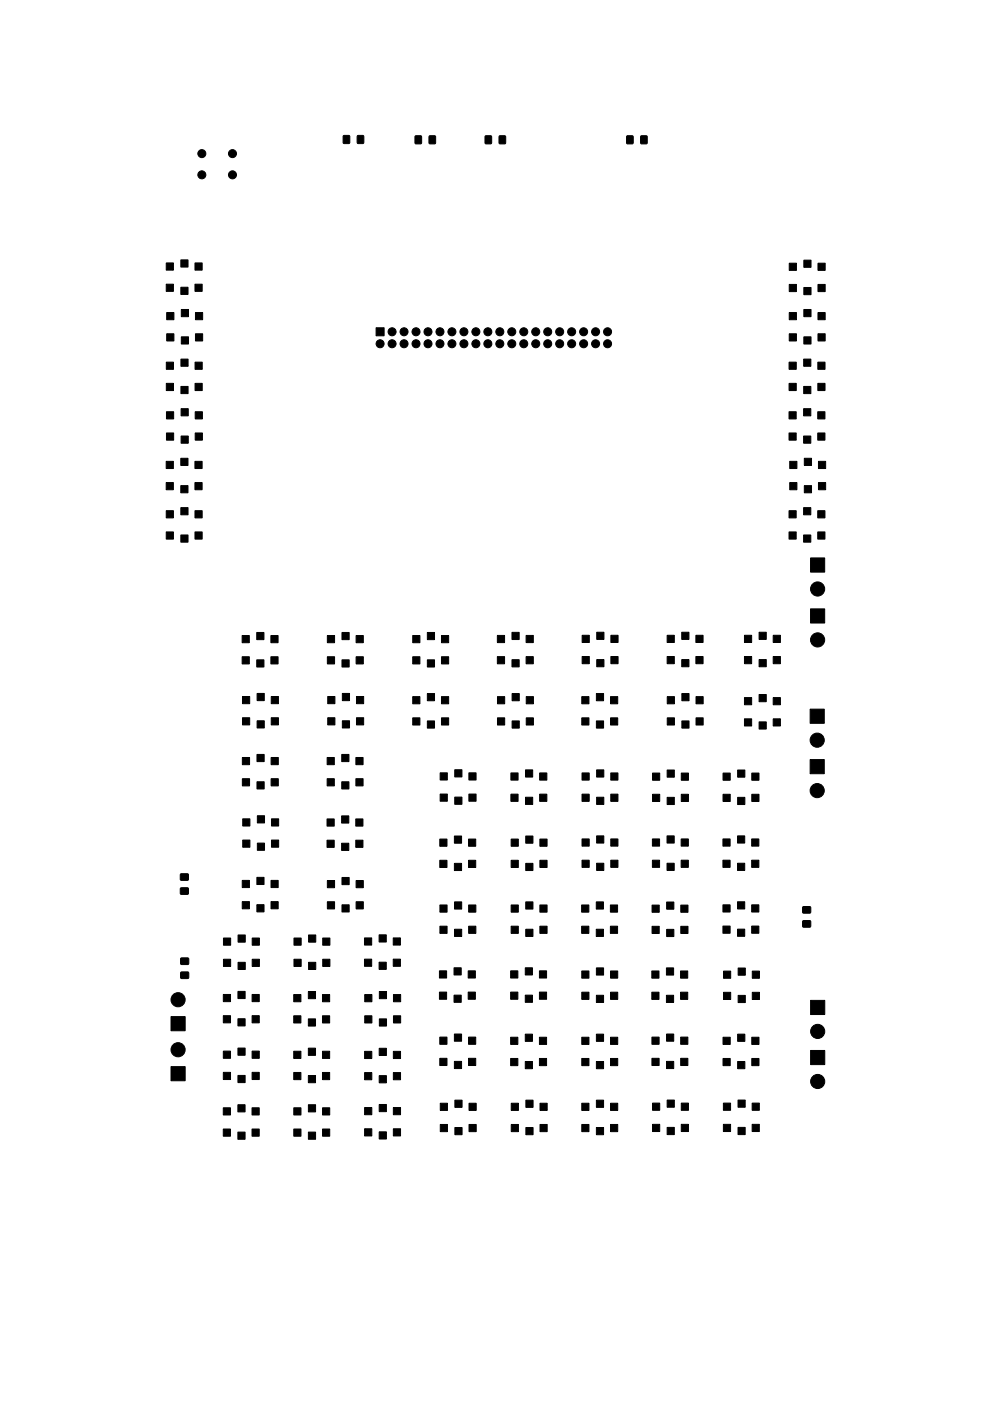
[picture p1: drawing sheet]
<svg xmlns="http://www.w3.org/2000/svg" width="210mm" height="297mm" viewBox="0 0 210 297" stroke-linecap="round" stroke-linejoin="round" font-family="sans-serif">
<g fill="#000" stroke="#000" stroke-width=".21">
<path d="M72.9 28.8h1.3l-.1 1.6h-1.3zM75.8 28.8h1.3v1.6h-1.3zM88.1 28.8l1.3 .1-.1 1.6-1.2-.1zM91.1 28.8l1.3 .1-.1 1.6-1.2-.1zM103 28.8l1.3 .1-.1 1.6-1.3-.1zM105.9 28.8l1.3 .1v1.6l-1.3-.1zM133 28.8l1.3 .1-.1 1.6-1.2-.1zM136 28.8l1.3 .1-.1 1.6-1.2-.1zM35.3 55.8h1.5v1.5h-1.5zM38.4 55.1h1.5v1.5h-1.5zM41.4 55.8h1.5v1.5h-1.5zM167.5 55.8h1.5v1.5h-1.5z"/>
<path d="M170.6 55.2h1.5v1.5h-1.5zM173.6 55.8h1.5v1.5h-1.5zM35.3 60.3h1.5v1.5h-1.5zM35.3 76.8h1.5v1.5h-1.5zM35.4 70.8h1.5v1.5h-1.5zM35.4 66.3h1.5v1.5h-1.5zM38.4 60.9h1.5v1.5h-1.5zM38.4 76.1h1.5v1.6h-1.5zM38.5 71.4h1.5v1.5h-1.5zM38.5 65.6h1.5v1.5h-1.5zM41.4 60.3h1.5v1.5h-1.5zM41.4 76.8h1.5v1.5h-1.5z"/>
<path d="M41.5 70.8h1.5v1.5h-1.5zM41.5 66.3h1.5v1.5h-1.5zM79.8 69.5h1.7v1.7h-1.7zM167.4 76.8h1.5v1.5h-1.5zM167.5 70.8h1.5v1.5h-1.5zM167.5 66.3h1.5v1.5h-1.5zM167.5 60.3h1.5v1.5h-1.5zM170.5 76.1h1.5v1.6h-1.5zM170.6 71.4h1.5v1.5h-1.5zM170.6 65.6h1.5v1.5h-1.5zM170.6 61h1.5v1.5h-1.5zM173.5 76.8h1.5v1.5h-1.5z"/>
<path d="M173.6 70.8h1.5v1.5h-1.5zM173.6 66.3h1.5v1.5h-1.5zM173.6 60.3h1.5v1.5h-1.5zM35.3 97.8h1.5v1.5h-1.5zM35.3 81.3h1.5v1.5h-1.5zM35.3 91.8h1.5v1.5h-1.5zM35.3 87.3h1.5v1.5h-1.5zM38.4 97.2h1.5v1.5h-1.5zM38.4 81.9h1.5v1.6h-1.5zM38.4 92.4h1.5v1.6h-1.5zM38.4 86.6h1.5v1.6h-1.5zM41.4 97.8h1.5v1.5h-1.5z"/>
<path d="M41.4 81.3h1.5v1.5h-1.5zM41.4 91.8h1.5v1.5h-1.5zM41.4 87.3h1.5v1.5h-1.5zM167.4 91.8h1.5v1.5h-1.5zM167.4 87.3h1.5v1.5h-1.5zM167.4 81.3h1.5v1.5h-1.5zM167.6 97.8h1.5v1.5h-1.5zM170.5 92.4h1.5v1.6h-1.5zM170.5 86.6h1.5v1.6h-1.5zM170.5 81.9h1.5v1.6h-1.5zM170.7 97.2h1.5v1.5h-1.5zM173.5 91.8h1.5v1.5h-1.5z"/>
<path d="M173.5 87.3h1.5v1.5h-1.5zM173.5 81.3h1.5v1.5h-1.5zM173.7 97.8h1.5v1.5h-1.5zM35.3 102.3h1.5v1.5h-1.5zM35.3 112.8h1.5v1.5h-1.5zM35.3 108.3h1.5v1.5h-1.5zM38.4 103h1.5v1.5h-1.5zM38.4 113.4h1.5v1.6h-1.5zM38.4 107.6h1.5v1.6h-1.5zM41.4 102.3h1.5v1.5h-1.5zM41.4 112.8h1.5v1.5h-1.5zM41.4 108.3h1.5v1.5h-1.5z"/>
<path d="M167.4 112.8h1.5v1.5h-1.5zM167.4 108.3h1.5v1.5h-1.5zM167.6 102.3h1.5v1.5h-1.5zM170.5 113.4h1.5v1.6h-1.5zM170.5 107.6h1.5v1.6h-1.5zM170.7 103h1.5v1.5h-1.5zM172 118.3h3v3h-3zM173.5 112.8h1.5v1.5h-1.5zM173.5 108.3h1.5v1.5h-1.5zM173.7 102.3h1.5v1.5h-1.5zM51.4 134.7h1.5v1.6h-1.5zM54.5 134.1h1.5v1.5h-1.5z"/>
<path d="M57.5 134.7h1.5v1.6h-1.5zM69.5 134.7h1.5v1.6h-1.5zM72.6 134.1h1.5v1.5h-1.5zM75.6 134.7h1.5v1.6h-1.5zM87.6 134.7h1.5v1.6h-1.5zM90.7 134.1h1.5v1.5h-1.5zM93.7 134.7h1.5v1.6h-1.5zM105.5 134.7h1.5v1.5h-1.5zM108.6 134.1h1.5v1.5h-1.5zM111.6 134.7h1.5v1.5h-1.5zM123.5 134.7h1.5v1.5h-1.5zM126.6 134h1.5v1.6h-1.5z"/>
<path d="M129.6 134.7h1.5v1.5h-1.5zM141.5 134.7h1.6v1.5h-1.6zM144.6 134h1.6v1.6h-1.6zM147.6 134.7h1.6v1.5h-1.6zM158 134.7h1.5v1.5h-1.5zM161.1 134h1.5v1.6h-1.5zM164.1 134.7h1.5v1.5h-1.5zM172 129.1h3v3h-3zM51.4 139.2h1.5v1.6h-1.5zM51.4 152.2h1.6v1.5h-1.6zM51.4 147.7h1.6v1.5h-1.6zM54.5 139.9h1.5v1.5h-1.5z"/>
<path d="M54.5 152.8h1.6v1.5h-1.6zM54.5 147h1.6v1.5h-1.6zM57.5 139.2h1.5v1.6h-1.5zM57.5 152.2h1.6v1.5h-1.6zM57.5 147.7h1.6v1.5h-1.6zM69.5 139.2h1.5v1.6h-1.5zM69.5 152.2h1.6v1.5h-1.6zM69.5 147.7h1.6v1.5h-1.6zM72.6 139.9h1.5v1.5h-1.5zM72.6 152.8h1.6v1.5h-1.6zM72.6 147h1.6v1.5h-1.6zM75.6 139.2h1.5v1.6h-1.5z"/>
<path d="M75.6 152.2h1.6v1.5h-1.6zM75.6 147.7h1.6v1.5h-1.6zM87.6 152.2h1.5v1.5h-1.5zM87.6 147.7h1.5v1.5h-1.5zM87.6 139.2h1.5v1.6h-1.5zM90.7 152.8h1.5v1.6h-1.5zM90.7 147h1.5v1.6h-1.5zM90.7 139.9h1.5v1.5h-1.5zM93.7 152.2h1.5v1.5h-1.5zM93.7 147.7h1.5v1.5h-1.5zM93.7 139.2h1.5v1.6h-1.5zM105.5 139.2h1.5v1.5h-1.5z"/>
<path d="M105.5 152.2h1.6v1.5h-1.6zM105.5 147.7h1.6v1.5h-1.6zM108.6 139.9h1.5v1.5h-1.5zM108.7 152.8h1.5v1.6h-1.5zM108.7 147h1.5v1.6h-1.5zM111.6 139.2h1.5v1.5h-1.5zM111.7 152.2h1.5v1.5h-1.5zM111.7 147.7h1.5v1.5h-1.5zM123.4 152.2h1.6v1.5h-1.6zM123.4 147.7h1.6v1.5h-1.6zM123.5 139.2h1.5v1.5h-1.5zM126.5 152.8h1.6v1.6h-1.6z"/>
<path d="M126.5 147h1.6v1.6h-1.6zM126.6 139.8h1.5v1.6h-1.5zM129.5 152.2h1.6v1.5h-1.6zM129.5 147.7h1.6v1.5h-1.6zM129.6 139.2h1.5v1.5h-1.5zM141.5 139.2h1.6v1.5h-1.6zM141.6 152.2h1.5v1.5h-1.5zM141.6 147.7h1.5v1.5h-1.5zM144.6 139.8h1.6v1.6h-1.6zM144.7 152.8h1.5v1.6h-1.5zM144.7 147h1.5v1.6h-1.5zM147.6 139.2h1.6v1.5h-1.6z"/>
<path d="M147.7 152.2h1.5v1.5h-1.5zM147.7 147.7h1.5v1.5h-1.5zM158 152.4h1.5v1.5h-1.5zM158 147.9h1.5v1.5h-1.5zM158 139.2h1.5v1.5h-1.5zM161.1 153.1h1.5v1.5h-1.5zM161.1 147.3h1.5v1.5h-1.5zM161.1 139.8h1.5v1.6h-1.5zM164.1 152.4h1.5v1.5h-1.5zM164.1 147.9h1.5v1.5h-1.5zM164.1 139.2h1.5v1.5h-1.5zM171.9 150.4h3v3h-3z"/>
<path d="M51.4 165.1h1.5v1.5h-1.5zM51.4 160.6h1.5v1.5h-1.5zM51.5 178.1h1.5v1.5h-1.5zM51.5 173.6h1.5v1.5h-1.5zM54.5 165.8h1.5v1.5h-1.5zM54.5 160h1.5v1.5h-1.5zM54.6 173h1.5v1.5h-1.5zM57.5 165.1h1.5v1.5h-1.5zM57.5 160.6h1.5v1.5h-1.5zM57.6 178.1h1.5v1.5h-1.5zM57.6 173.6h1.5v1.5h-1.5zM69.4 178.1h1.5v1.6h-1.5z"/>
<path d="M69.4 173.6h1.5v1.6h-1.5zM69.4 160.6h1.5v1.5h-1.5zM69.4 165.1h1.5v1.5h-1.5zM72.5 173h1.5v1.5h-1.5zM72.5 160h1.5v1.5h-1.5zM72.5 165.8h1.5v1.5h-1.5zM75.5 178.1h1.5v1.6h-1.5zM75.5 173.6h1.5v1.6h-1.5zM75.5 160.6h1.5v1.5h-1.5zM75.5 165.1h1.5v1.5h-1.5zM93.3 177.9h1.5v1.5h-1.5zM93.4 168.4h1.5v1.5h-1.5z"/>
<path d="M93.4 163.9h1.5v1.5h-1.5zM96.4 177.2h1.5v1.6h-1.5zM96.5 169h1.5v1.5h-1.5zM96.5 163.2h1.5v1.5h-1.5zM99.4 177.9h1.5v1.5h-1.5zM99.5 168.4h1.5v1.5h-1.5zM99.5 163.9h1.5v1.5h-1.5zM108.4 168.4h1.5v1.5h-1.5zM108.4 163.9h1.5v1.5h-1.5zM108.4 177.9h1.6v1.5h-1.6zM111.5 169h1.5v1.6h-1.5zM111.5 163.2h1.5v1.6h-1.5z"/>
<path d="M111.5 177.2h1.6v1.6h-1.6zM114.5 168.4h1.5v1.5h-1.5zM114.5 163.9h1.5v1.5h-1.5zM114.5 177.9h1.6v1.5h-1.6zM123.5 177.9h1.5v1.5h-1.5zM123.5 168.4h1.5v1.5h-1.5zM123.5 163.9h1.5v1.5h-1.5zM126.6 177.2h1.5v1.5h-1.5zM126.6 169h1.5v1.6h-1.5zM126.6 163.2h1.5v1.6h-1.5zM129.6 177.9h1.5v1.5h-1.5zM129.6 168.4h1.5v1.5h-1.5z"/>
<path d="M129.6 163.9h1.5v1.5h-1.5zM138.4 177.9h1.5v1.5h-1.5zM138.4 168.4h1.6v1.5h-1.6zM138.4 163.9h1.6v1.5h-1.6zM141.5 177.2h1.5v1.5h-1.5zM141.5 169.1h1.6v1.5h-1.6zM141.5 163.3h1.6v1.5h-1.6zM144.5 177.9h1.5v1.5h-1.5zM144.5 168.4h1.6v1.5h-1.6zM144.5 163.9h1.6v1.5h-1.6zM153.4 177.9h1.5v1.5h-1.5zM153.4 168.4h1.5v1.5h-1.5z"/>
<path d="M153.4 163.9h1.5v1.5h-1.5zM156.5 177.2h1.5v1.5h-1.5zM156.5 169.1h1.5v1.5h-1.5zM156.5 163.3h1.5v1.5h-1.5zM159.5 177.9h1.5v1.5h-1.5zM159.5 168.4h1.5v1.5h-1.5zM159.5 163.9h1.5v1.5h-1.5zM171.9 161h3v3h-3zM38.3 185.3h1.6v1.3h-1.6zM38.3 188.3h1.6v1.2l-1.6 .1zM50.5 198.2h1.5v1.6h-1.5zM51.4 191.2h1.5v1.5h-1.5z"/>
<path d="M51.4 186.7h1.5v1.5h-1.5zM54.5 191.8h1.5v1.5h-1.5zM54.5 186h1.5v1.5h-1.5zM54.6 178.8h1.5v1.5h-1.5zM57.5 191.2h1.5v1.5h-1.5zM57.5 186.7h1.5v1.5h-1.5zM65.5 198.2h1.5v1.6h-1.5zM69.5 191.2h1.5v1.5h-1.5zM69.5 186.7h1.5v1.5h-1.5zM72.5 178.8h1.5v1.5h-1.5zM72.6 191.8h1.5v1.6h-1.5zM72.6 186h1.5v1.6h-1.5z"/>
<path d="M75.6 191.2h1.5v1.5h-1.5zM75.6 186.7h1.5v1.5h-1.5zM80.4 198.2h1.6v1.5h-1.6zM93.3 182.4h1.5v1.5h-1.5zM93.3 196.4h1.6v1.5h-1.6zM93.3 191.9h1.6v1.5h-1.6zM96.4 183h1.5v1.6h-1.5zM96.4 197h1.6v1.5h-1.6zM96.4 191.2h1.6v1.5h-1.6zM99.4 182.4h1.5v1.5h-1.5zM99.4 196.4h1.6v1.5h-1.6zM99.4 191.9h1.6v1.5h-1.6z"/>
<path d="M108.4 196.4h1.6v1.5h-1.6zM108.4 191.9h1.6v1.5h-1.6zM108.4 182.4h1.6v1.5h-1.6zM111.5 197h1.6v1.5h-1.6zM111.5 191.2h1.6v1.5h-1.6zM111.5 183h1.6v1.6h-1.6zM114.5 196.4h1.6v1.5h-1.6zM114.5 191.9h1.6v1.5h-1.6zM114.5 182.4h1.6v1.5h-1.6zM123.4 196.4h1.5v1.5h-1.5zM123.4 191.9h1.5v1.5h-1.5zM123.5 182.4h1.5v1.5h-1.5z"/>
<path d="M126.5 197h1.5v1.5h-1.5zM126.5 191.2h1.5v1.5h-1.5zM126.6 183h1.5v1.5h-1.5zM129.5 196.4h1.5v1.5h-1.5zM129.5 191.9h1.5v1.5h-1.5zM129.6 182.4h1.5v1.5h-1.5zM138.3 196.4h1.6v1.5h-1.6zM138.3 191.9h1.6v1.5h-1.6zM138.4 182.4h1.5v1.5h-1.5zM141.4 197h1.6v1.6h-1.6zM141.4 191.2h1.6v1.6h-1.6zM141.5 183h1.5v1.5h-1.5z"/>
<path d="M144.4 196.4h1.6v1.5h-1.6zM144.4 191.9h1.6v1.5h-1.6zM144.5 182.4h1.5v1.5h-1.5zM153.4 196.3h1.5v1.6h-1.5zM153.4 191.8h1.5v1.6h-1.5zM153.4 182.4h1.5v1.5h-1.5zM156.5 197h1.5v1.5h-1.5zM156.5 191.2h1.5v1.5h-1.5zM156.5 183h1.5v1.5h-1.5zM159.5 196.3h1.5v1.6h-1.5zM159.5 191.8h1.5v1.6h-1.5zM159.5 182.4h1.5v1.5h-1.5z"/>
<path d="M170.3 192.3h1.6l.1 1.2-1.6 .1zM170.3 195.2h1.6l.1 1.3h-1.6zM36.3 215.5h3v3h-3zM38.4 203.2l1.6-.1v1.3l-1.6 .1zM38.4 206.1h1.6v1.3h-1.6zM47.4 215.3h1.5v1.6h-1.5zM47.4 210.8h1.5v1.6h-1.5zM47.4 203.4h1.5v1.5h-1.5zM47.4 198.9h1.5v1.5h-1.5zM50.5 216h1.5v1.5h-1.5zM50.5 210.2h1.5v1.5h-1.5zM50.5 204h1.5v1.6h-1.5z"/>
<path d="M53.5 215.3h1.5v1.6h-1.5zM53.5 210.8h1.5v1.6h-1.5zM53.5 203.4h1.5v1.5h-1.5zM53.5 198.9h1.5v1.5h-1.5zM62.3 215.4h1.5v1.5h-1.5zM62.3 210.9h1.5v1.5h-1.5zM62.4 203.4h1.5v1.5h-1.5zM62.4 198.9h1.5v1.5h-1.5zM65.4 216h1.5v1.5h-1.5zM65.4 210.2h1.5v1.5h-1.5zM65.5 204h1.5v1.6h-1.5zM68.4 215.4h1.5v1.5h-1.5z"/>
<path d="M68.4 210.9h1.5v1.5h-1.5zM68.5 203.4h1.5v1.5h-1.5zM68.5 198.9h1.5v1.5h-1.5zM77.3 203.4h1.6v1.5h-1.6zM77.3 198.9h1.6v1.5h-1.6zM77.4 215.4h1.5v1.5h-1.5zM77.4 210.9h1.5v1.5h-1.5zM80.4 204h1.6v1.5h-1.6zM80.5 216h1.5v1.5h-1.5zM80.5 210.2h1.5v1.5h-1.5zM83.4 203.4h1.6v1.5h-1.6zM83.4 198.9h1.6v1.5h-1.6z"/>
<path d="M83.5 215.4h1.5v1.5h-1.5zM83.5 210.9h1.5v1.5h-1.5zM93.2 210.3h1.6v1.6h-1.6zM93.2 205.8h1.6v1.6h-1.6zM96.3 211h1.6v1.5h-1.6zM96.3 205.2h1.6v1.5h-1.6zM99.3 210.3h1.6v1.6h-1.6zM99.3 205.8h1.6v1.6h-1.6zM108.3 210.3h1.6v1.6h-1.6zM108.3 205.8h1.6v1.6h-1.6zM111.4 211h1.6v1.5h-1.6zM111.4 205.2h1.6v1.5h-1.6z"/>
<path d="M114.4 210.3h1.6v1.6h-1.6zM114.4 205.8h1.6v1.6h-1.6zM123.4 210.4h1.6v1.5h-1.6zM123.4 205.9h1.6v1.5h-1.6zM126.5 211h1.6v1.5h-1.6zM126.5 205.2h1.6v1.5h-1.6zM129.5 210.4h1.6v1.5h-1.6zM129.5 205.9h1.6v1.5h-1.6zM138.3 210.4h1.5v1.5h-1.5zM138.3 205.9h1.5v1.5h-1.5zM141.4 211h1.5v1.5h-1.5zM141.4 205.2h1.5v1.5h-1.5z"/>
<path d="M144.4 210.4h1.5v1.5h-1.5zM144.4 205.9h1.5v1.5h-1.5zM153.5 210.4h1.5v1.5h-1.5zM153.5 205.9h1.5v1.5h-1.5zM156.6 211h1.5v1.6h-1.5zM156.6 205.2h1.5v1.6h-1.5zM159.6 210.4h1.5v1.5h-1.5zM159.6 205.9h1.5v1.5h-1.5zM172 212.1h3v3h-3zM36.3 226.1h3v3h-3zM47.4 234.9h1.5v1.5h-1.5zM47.4 227.4h1.5v1.5h-1.5z"/>
<path d="M47.4 222.9h1.5v1.5h-1.5zM50.5 234.2h1.5v1.5h-1.5zM50.5 228h1.5v1.5h-1.5zM50.5 222.2h1.5v1.5h-1.5zM53.5 234.9h1.5v1.5h-1.5zM53.5 227.4h1.5v1.5h-1.5zM53.5 222.9h1.5v1.5h-1.5zM62.3 227.4h1.5v1.5h-1.5zM62.3 222.9h1.5v1.5h-1.5zM62.3 234.9h1.6v1.5h-1.6zM65.4 228h1.5v1.6h-1.5zM65.4 222.2h1.5v1.6h-1.5z"/>
<path d="M65.4 234.2h1.6v1.5h-1.6zM68.4 227.4h1.5v1.5h-1.5zM68.4 222.9h1.5v1.5h-1.5zM68.4 234.9h1.6v1.5h-1.6zM77.4 234.8h1.5v1.5h-1.5zM77.4 227.4h1.5v1.5h-1.5zM77.4 222.9h1.5v1.5h-1.5zM80.5 234.2h1.5v1.5h-1.5zM80.5 228.1h1.5v1.5h-1.5zM80.5 222.3h1.5v1.5h-1.5zM83.5 234.8h1.5v1.5h-1.5zM83.5 227.4h1.5v1.5h-1.5z"/>
<path d="M83.5 222.9h1.5v1.5h-1.5zM93.3 224.4h1.5v1.5h-1.5zM93.3 219.9h1.5v1.5h-1.5zM93.4 238.4h1.5v1.5h-1.5zM93.4 233.9h1.5v1.5h-1.5zM96.4 225h1.5v1.6h-1.5zM96.4 219.2h1.5v1.6h-1.5zM96.5 233.3h1.5v1.5h-1.5zM99.4 224.4h1.5v1.5h-1.5zM99.4 219.9h1.5v1.5h-1.5zM99.5 238.4h1.5v1.5h-1.5zM99.5 233.9h1.5v1.5h-1.5z"/>
<path d="M108.3 224.4h1.6v1.5h-1.6zM108.3 219.9h1.6v1.5h-1.6zM108.5 238.4h1.5v1.5h-1.5zM108.5 233.9h1.5v1.5h-1.5zM111.4 225.1h1.6v1.5h-1.6zM111.4 219.3h1.6v1.5h-1.6zM111.6 233.3h1.5v1.5h-1.5zM114.4 224.4h1.6v1.5h-1.6zM114.4 219.9h1.6v1.5h-1.6zM114.6 238.4h1.5v1.5h-1.5zM114.6 233.9h1.5v1.5h-1.5zM123.4 238.4h1.6v1.5h-1.6z"/>
<path d="M123.4 233.9h1.6v1.5h-1.6zM123.4 224.4h1.6v1.5h-1.6zM123.4 219.9h1.6v1.5h-1.6zM126.5 233.3h1.6v1.5h-1.6zM126.5 225.1h1.6v1.5h-1.6zM126.5 219.3h1.6v1.5h-1.6zM129.5 238.4h1.6v1.5h-1.6zM129.5 233.9h1.6v1.5h-1.6zM129.5 224.4h1.6v1.5h-1.6zM129.5 219.9h1.6v1.5h-1.6zM138.3 224.4h1.5v1.5h-1.5zM138.3 219.9h1.5v1.5h-1.5z"/>
<path d="M138.4 238.4h1.6v1.5h-1.6zM138.4 233.9h1.6v1.5h-1.6zM141.4 225h1.5v1.6h-1.5zM141.4 219.2h1.5v1.6h-1.5zM141.5 233.2h1.6v1.6h-1.6zM144.4 224.4h1.5v1.5h-1.5zM144.4 219.9h1.5v1.5h-1.5zM144.5 238.4h1.6v1.5h-1.6zM144.5 233.9h1.6v1.5h-1.6zM153.4 224.4h1.5v1.5h-1.5zM153.4 219.9h1.5v1.5h-1.5zM153.5 238.4h1.5v1.5h-1.5z"/>
<path d="M153.5 233.9h1.5v1.5h-1.5zM156.5 225.1h1.5v1.5h-1.5zM156.5 219.3h1.5v1.5h-1.5zM156.6 233.2h1.5v1.6h-1.5zM159.5 224.4h1.5v1.5h-1.5zM159.5 219.9h1.5v1.5h-1.5zM159.6 238.4h1.5v1.5h-1.5zM159.6 233.9h1.5v1.5h-1.5zM172 222.7h3v3h-3zM47.4 239.4h1.5v1.5h-1.5zM50.5 240h1.5v1.5h-1.5zM53.5 239.4h1.5v1.5h-1.5z"/>
<path d="M62.3 239.4h1.6v1.5h-1.6zM65.4 240h1.6v1.5h-1.6zM68.4 239.4h1.6v1.5h-1.6zM77.4 239.3h1.5v1.5h-1.5zM80.5 240h1.5v1.5h-1.5zM83.5 239.3h1.5v1.5h-1.5zM96.5 239.1h1.5v1.5h-1.5zM111.6 239.1h1.5v1.5h-1.5zM126.5 239.1h1.6v1.5h-1.6zM141.5 239h1.6v1.6h-1.6zM156.6 239h1.5v1.6h-1.5z"/>
<circle cx="42.8" cy="32.6" r=".85"/>
<circle cx="42.8" cy="37.1" r=".85"/>
<circle cx="49.3" cy="32.6" r=".85"/>
<circle cx="49.3" cy="37.1" r=".85"/>
<circle cx="80.6" cy="72.9" r=".85"/>
<circle cx="83.2" cy="72.9" r=".85"/>
<circle cx="83.2" cy="70.3" r=".85"/>
<circle cx="85.7" cy="72.9" r=".85"/>
<circle cx="85.7" cy="70.3" r=".85"/>
<circle cx="88.3" cy="70.3" r=".85"/>
<circle cx="88.3" cy="72.9" r=".85"/>
<circle cx="90.8" cy="72.9" r=".85"/>
<circle cx="90.8" cy="70.3" r=".85"/>
<circle cx="93.3" cy="72.9" r=".85"/>
<circle cx="93.3" cy="70.3" r=".85"/>
<circle cx="95.9" cy="70.3" r=".85"/>
<circle cx="95.9" cy="72.9" r=".85"/>
<circle cx="98.4" cy="70.3" r=".85"/>
<circle cx="98.4" cy="72.9" r=".85"/>
<circle cx="101" cy="72.9" r=".85"/>
<circle cx="101" cy="70.3" r=".85"/>
<circle cx="103.5" cy="70.3" r=".85"/>
<circle cx="103.5" cy="72.9" r=".85"/>
<circle cx="106" cy="72.9" r=".85"/>
<circle cx="106" cy="70.3" r=".85"/>
<circle cx="108.6" cy="72.9" r=".85"/>
<circle cx="108.6" cy="70.3" r=".85"/>
<circle cx="111.1" cy="72.9" r=".85"/>
<circle cx="111.1" cy="70.3" r=".85"/>
<circle cx="113.7" cy="72.9" r=".85"/>
<circle cx="113.7" cy="70.3" r=".85"/>
<circle cx="116.2" cy="70.3" r=".85"/>
<circle cx="116.2" cy="72.9" r=".85"/>
<circle cx="118.7" cy="70.3" r=".85"/>
<circle cx="118.7" cy="72.9" r=".85"/>
<circle cx="121.3" cy="72.9" r=".85"/>
<circle cx="121.3" cy="70.3" r=".85"/>
<circle cx="123.8" cy="70.3" r=".85"/>
<circle cx="123.8" cy="72.9" r=".85"/>
<circle cx="126.4" cy="72.9" r=".85"/>
<circle cx="126.4" cy="70.3" r=".85"/>
<circle cx="128.9" cy="72.9" r=".85"/>
<circle cx="128.9" cy="70.3" r=".85"/>
<circle cx="173.5" cy="124.9" r="1.5"/>
<circle cx="173.5" cy="135.7" r="1.5"/>
<circle cx="173.4" cy="156.9" r="1.5"/>
<circle cx="173.4" cy="167.6" r="1.5"/>
<circle cx="37.8" cy="212" r="1.5"/>
<circle cx="173.5" cy="218.7" r="1.5"/>
<circle cx="37.8" cy="222.6" r="1.5"/>
<circle cx="173.5" cy="229.3" r="1.5"/>
</g>
</svg>
